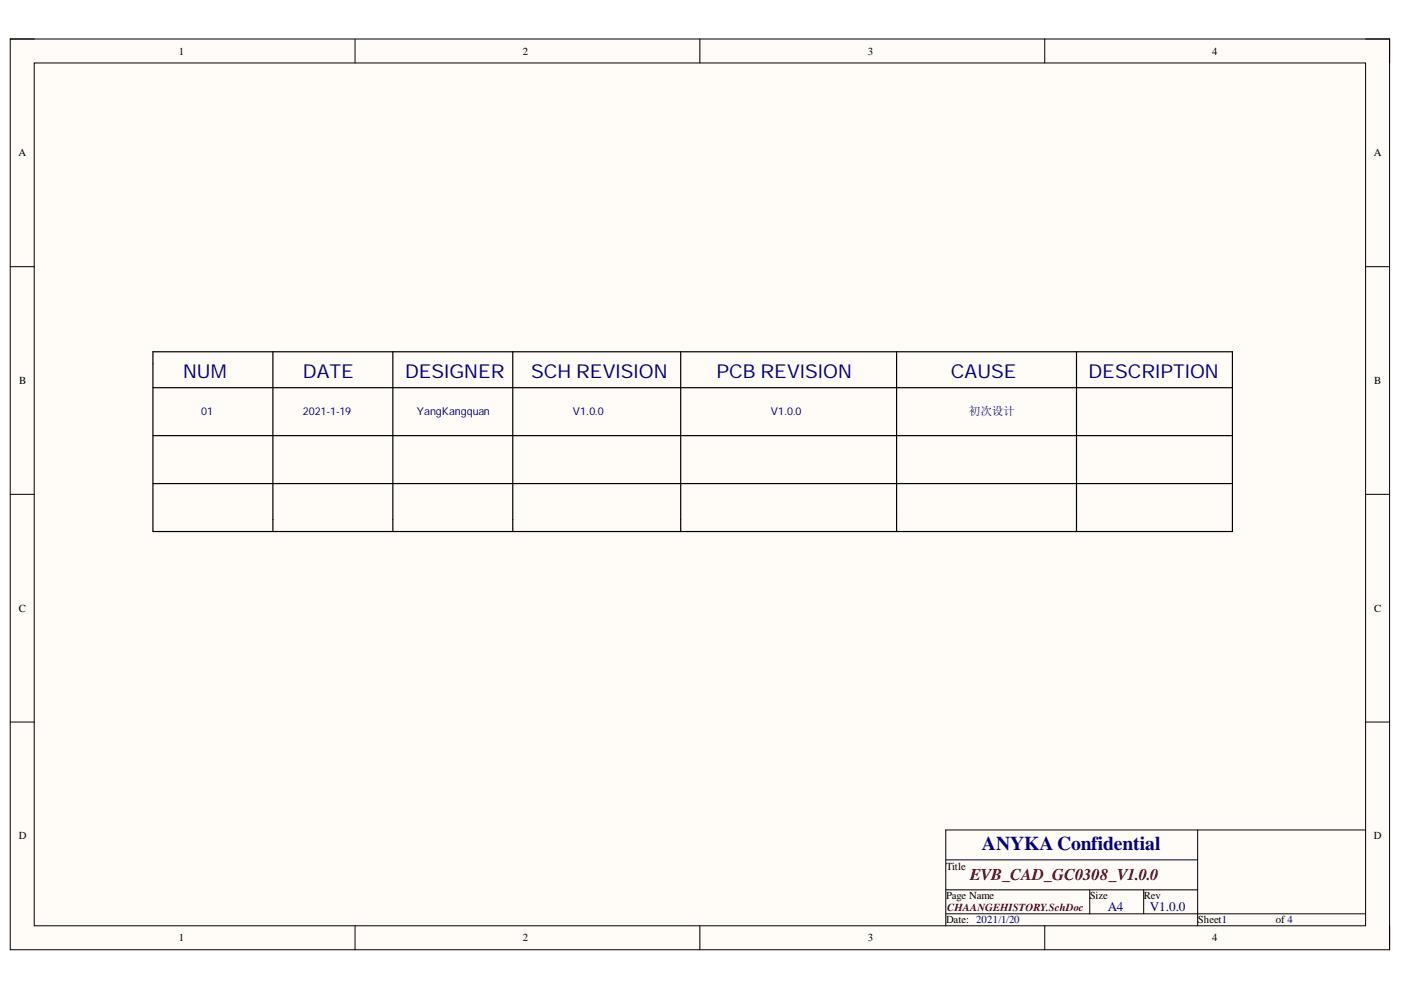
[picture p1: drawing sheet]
<svg xmlns="http://www.w3.org/2000/svg" width="297mm" height="210mm" viewBox="0 0 297 210" stroke-linecap="round" stroke-linejoin="round" font-family="sans-serif">
<defs><g id="words">
<g font-size="4.1" fill="#000080">
<text x="38.8" y="80">NUM</text>
<text x="64.2" y="80">DATE</text>
<text x="85.9" y="80">DESIGNER</text>
<text x="112.6" y="80">SCH REVISION</text>
<text x="151.9" y="80">PCB REVISION</text>
<text x="201.6" y="80">CAUSE</text>
<text x="230.8" y="80">DESCRIPTION</text>
<text x="208.2" y="180.1">ANYKA Confidential</text>
</g>
<text font-size="3.5" fill="#800000" x="205.7" y="186.6">EVB_CAD_GC0308_V1.0.0</text>
<g font-size="2.8" fill="#000080">
<text x="234.9" y="193.1">A4</text>
<text x="243.8" y="193.1">V1.0.0</text>
</g>
<text font-size="2.5" fill="#000080" x="205.4" y="88.1">初次设计</text>
<g font-size="2.3">
<text x="37.9" y="11.6">1</text>
<text x="110.8" y="11.6">2</text>
<text x="184" y="11.6">3</text>
<text x="257" y="11.6">4</text>
<text x="3.9" y="33.1">A</text>
<text x="291.3" y="33.1">A</text>
<text x="4.1" y="81.4">B</text>
<text x="291.4" y="81.4">B</text>
<text x="4" y="129.7">C</text>
<text x="291.4" y="129.7">C</text>
<text x="4" y="177.9">D</text>
<text x="291.3" y="177.9">D</text>
<text x="200.6" y="184.4">Title</text>
<text x="200.6" y="190.7">Page Name</text>
<text x="231" y="190.7">Size</text>
<text x="242.5" y="190.7">Rev</text>
<text x="200.6" y="195.8">Date: 2021/1/20</text>
<text x="254" y="195.8">Sheet1</text>
<text x="270.5" y="195.8">of 4</text>
<text x="37.9" y="199.6">1</text>
<text x="110.8" y="199.6">2</text>
<text x="184" y="199.6">3</text>
<text x="257" y="199.6">4</text>
</g>
<g font-size="2.3" fill="#000080">
<text x="42.6" y="88.1">01</text>
<text x="64.2" y="88.1">2021-1-19</text>
<text x="88.4" y="88.1">YangKangquan</text>
<text x="121.5" y="88.1">V1.0.0</text>
<text x="163.4" y="88.1">V1.0.0</text>
</g>
<text font-size="2.3" fill="#800000" x="200.8" y="193.2">CHAANGEHISTORY.SchDoc</text>
</g></defs>
<path d="M2.2 8.3h292.4v193.1h-292.4z" fill-rule="evenodd" fill="#fffcf8"/>
<path d="M2.2 8.3h292.4v193.1h-292.4z" fill="none" stroke="#000" stroke-width=".21"/>
<path d="M7.3 13.4h282.2v182.9h-282.2z" fill-rule="evenodd" fill="#fffcf8"/>
<g fill="none" stroke="#000" stroke-width=".21">
<path d="M2.2 8.3h5.1M7.3 13.4h282.2v182.9h-282.2zM75.3 8.3v5M148.4 8.3v5M221.5 8.3v5.1M289.5 8.3h5.1v5.1M2.2 56.5h5.1M289.5 56.5h5.1M2.2 104.8h5.1M289.5 104.8h5.1M2.2 153.1h5.1M289.5 153.1h5.1"/>
<path d="M253.9 176v20.3M289.5 176h-89v20.3M75.3 196.3v5.1M148.4 196.3v5.1M200.5 182.3h53.4M200.5 193.8h89M200.5 188.7h53.4M221.5 196.3v5.1M231 188.7v5.1M242.5 188.7v5.1M294.6 196.3v5.1"/>
</g>
<path d="M32.4 74.6h228.9v38.1h-228.9zM57.9 74.6v38.1M83.3 74.6v38.1M108.7 74.6v38.1M144.3 74.6v38.1M190.1 74.6v38.1M228.2 74.6v38.1M32.4 82.2h228.9M32.4 92.4h228.9M32.4 102.5h228.9" fill="none" stroke="#000" stroke-width=".25"/>
<use href="#words"/>
</svg>
